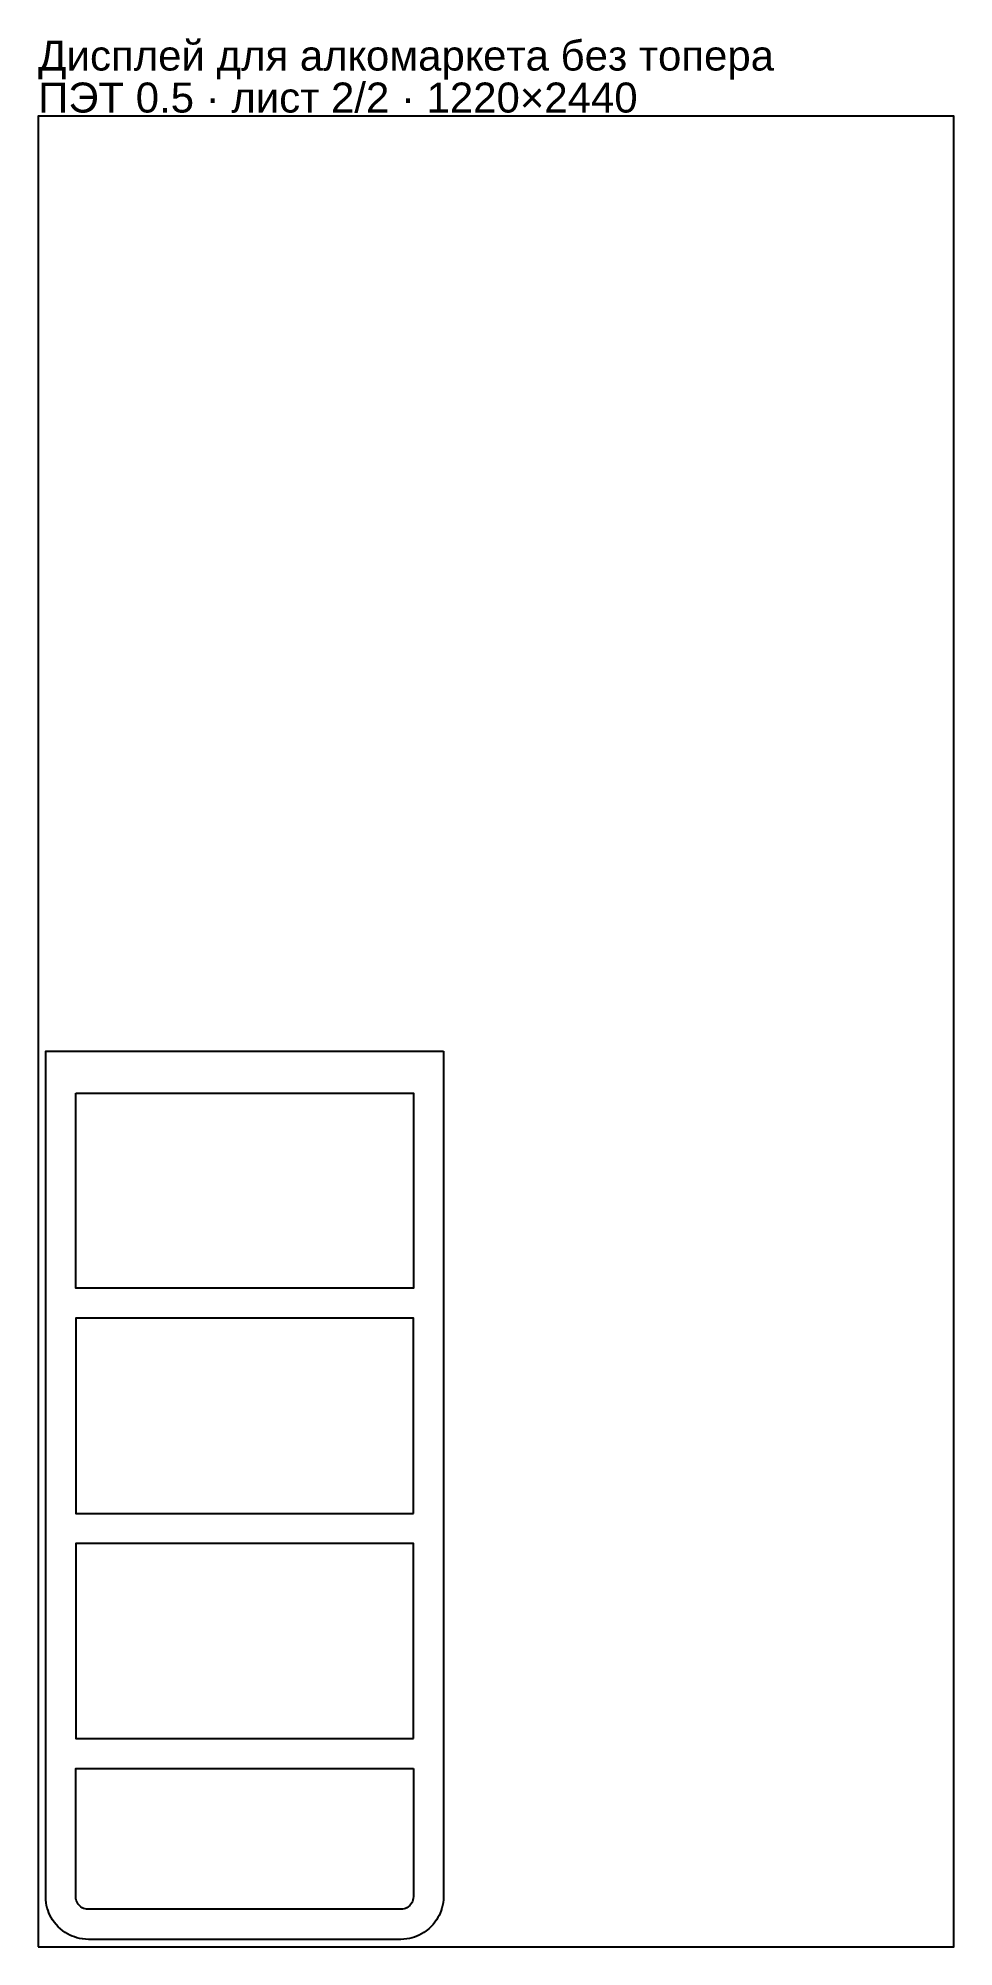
# Model space of a CAD drawing. Header units: millimetres. Extents: x 0 to 1220, y 0 to 2544.
import ezdxf

# ---------------------------------------------------------------- set-up
doc = ezdxf.new("R2010")
doc.units = ezdxf.units.MM
doc.layers.get('0').update_dxf_attribs({"linetype": 'CONTINUOUS'})
doc.layers.add('INFO', color=5, linetype='CONTINUOUS')
doc.styles.get("Standard").update_dxf_attribs({"font": 'arial.ttf'})

msp = doc.modelspace()

# ---------------------------------------------------------------- linework, layer by layer
for points in [[(0, 0), (1220, 0), (1220, 2440), (0, 2440)], [(539.999905, 1193.779561), (539.999905, 66.979961), (539.853518, 62.899083), (539.418311, 58.861305), (538.760708, 55.162921), (537.863906, 51.525767), (536.835399, 48.25432), (535.613415, 45.052966), (534.222743, 41.973895), (532.651036, 38.980135), (530.76086, 35.862641), (528.669319, 32.864545), (526.096742, 29.66578), (523.283861, 26.644703), (520.29636, 23.867326), (517.136561, 21.325049), (514.060353, 19.179816), (510.859141, 17.246999), (507.823564, 15.665324), (504.701132, 14.269714), (501.546048, 13.079352), (498.323365, 12.076747), (494.78836, 11.211256), (491.195151, 10.571565), (487.120065, 10.128857), (482.999905, 9.979961), (67.000005, 9.979961), (62.92379, 10.125693), (58.891533, 10.559036), (55.198795, 11.213952), (51.567552, 12.107266), (48.301562, 13.131965), (45.105521, 14.349644), (42.031376, 15.735662), (39.042062, 17.302389), (35.928621, 19.186921), (32.93361, 21.272614), (29.736879, 23.838519), (26.716043, 26.644709), (23.932047, 29.632439), (21.383168, 32.794225), (19.231925, 35.87359), (17.293313, 39.078982), (15.706599, 42.11909), (14.30629, 45.24654), (13.111707, 48.406875), (12.105368, 51.634941), (11.236495, 55.175696), (10.594181, 58.774403), (10.14957, 62.855083), (10.000005, 66.979961), (10.000005, 1193.779561)], [(50.000005, 1137.779561), (499.999905, 1137.779561), (499.999905, 877.779561), (50.000005, 877.779561)], [(499.999905, 577.779561), (499.999905, 837.779561), (50.000005, 837.779561), (50.000005, 577.779561)], [(499.999905, 277.779561), (499.999905, 537.779561), (50.000005, 537.779561), (50.000005, 277.779561)], [(499.999905, 237.779561), (499.999905, 66.979961), (499.826687, 64.56247), (499.362221, 62.371052), (498.688035, 60.432054), (497.801463, 58.614473), (496.615048, 56.792014), (495.017514, 54.946887), (493.188066, 53.363613), (491.319104, 52.149534), (489.481187, 51.260973), (487.576062, 50.605898), (485.448374, 50.156594), (482.999905, 49.979961), (67.000005, 49.979961), (64.577429, 50.152856), (62.391299, 50.615012), (60.461001, 51.284847), (58.651379, 52.166047), (56.83274, 53.348018), (54.982395, 54.946889), (53.400487, 56.771116), (52.181847, 58.644007), (51.287843, 60.490054), (50.62852, 62.403728), (50.176975, 64.536561), (50.000005, 66.979961), (50.000005, 237.779561)]]:
    msp.add_lwpolyline(points, close=True)

# ---------------------------------------------------------------- texts
at = {"layer": 'INFO'}
for s, p in [('Дисплей для алкомаркета без топера', (0, 2501)), ('ПЭТ 0.5 · лист 2/2 · 1220×2440', (0, 2445))]:
    msp.add_text(s, height=40, dxfattribs=at).set_placement(p)

doc.saveas('drawing.dxf')
